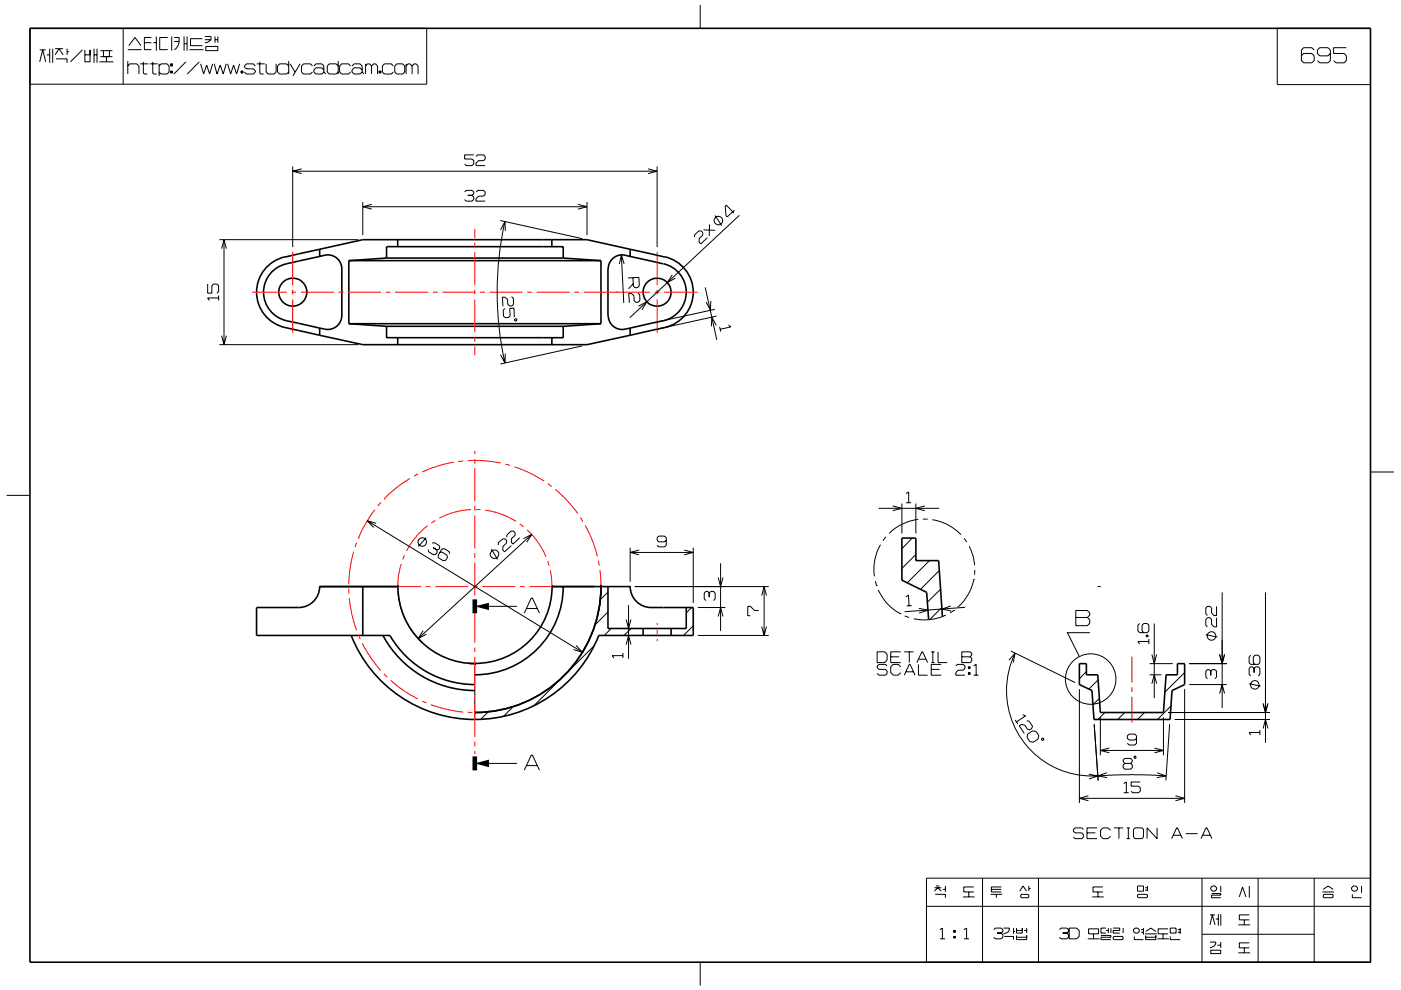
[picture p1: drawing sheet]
<svg xmlns="http://www.w3.org/2000/svg" width="297mm" height="210mm" viewBox="0 0 297 210" stroke-linecap="round" stroke-linejoin="round" font-family="sans-serif">
<g fill="none" stroke="#000" stroke-width=".21">
<path d="M6.3 6h84.2v11.9h-84.2zM8.4 10.6h1.3M8.4 13.1l.7-2.5 .6 2.5M9.9 11.6h.6M10.5 10.3v3M11.2 10.3v3M11.7 10.3h1.7M11.7 11.6l.8-1.3 .9 1.3M11.9 12.5h2.3v.8M14.2 10.3v1.3M14.2 11h.4M17.5 10.6l-2.6 2.5"/>
<path d="M18 11.6h1.1M18 10.6v2.5h1.1v-2.5M19.9 11.6h.7M19.9 10.3v3M20.6 10.3v3M21.1 13.1h2.9M21.3 10.7h2.5M21.3 12h2.5M21.9 10.7v1.3M22.6 12v1.1M23.2 10.7v1.3M26.1 6v11.9"/>
<path d="M27.1 10.5h3M27.1 14l.4-.5h1.5l.5 .5v1.7M27.1 13v2.7M27.3 9.7l1.3-1.7 1.3 1.7M29.7 13.5h1.8M30.4 13.1v2.4l.2 .2h.6M30.6 9.1h1.5M31.8 13.5h1.6M32.1 8h-1.5v2.5h1.5M32.4 13.1v2.4l.2 .2h.6M32.5 9.1h.6M33.1 7.7v3"/>
<path d="M33.7 14l.5-.5h1.2l.5 .5v1.3l-.5 .4h-1.2l-.5-.4M33.7 13.5v2.6M35.6 8h-1.7v2.5h1.7M36.2 13.5h.4v.5h-.4zM36.2 15.1h.4v.4h-.4zM36.4 13.5v.5M36.4 15.1v.4M36.4 7.7v3M36.9 8h1.1a2.28 2.28 0 0 1-1.1 2.5M36.9 8.8h1.1M39 7.7v3M39 9.3h.7"/>
<path d="M39.4 13.1l-2.5 2.6M39.7 7.7v3M40.2 10.5h2.9M42.2 13.1l-2.5 2.6M42.5 13.5l.7 2.2 .6-1.9 .6 1.9 .7-2.2M42.9 8.2h-2.5v1.5h2.5M43.4 7.7h1.3v.7M43.4 8.4h1.3M43.6 9.9h2.6v.8h-2.6zM44.7 8.4l-.8 .7h-.5M45.4 13.5l.6 2.2 .7-1.9 .6 1.9 .7-2.2M45.6 7.7v1.4"/>
<path d="M45.6 8.4h.6M46.2 7.7v1.4M48.3 13.5l.6 2.2 .6-1.9 .7 1.9 .6-2.2M51.1 15.1h.4v.4h-.4zM51.3 15.1v.4M54.1 14l-.4-.5h-1.5l-.4 .5v.2l.4 .4h1.5l.4 .5v.2l-.4 .4h-1.5l-.4-.4M54.4 13.5h1.7M55.1 13.1v2.4l.2 .2h.6M56.4 13.5v1.8l.5 .4h1.2l.4-.4v-1.8M61.2 14l-.5-.5h-1.4l-.5 .5v1.3l.5 .4h1.4l.5-.4M61.2 13v2.7M61.5 13.5l1.1 1.8"/>
<path d="M63.6 13.5l-1.5 2.6M66.3 14l-.5-.5h-1.5l-.4 .5v1.3l.4 .4h1.5l.5-.4M66.5 14l.5-.5h1.2l.5 .5v1.3M68.7 14.9l-.5-.5h-1.2l-.5 .5v.4l.5 .4h1.2l.5-.4M68.7 15.3l.4 .4M71.7 14l-.4-.5h-1.5l-.4 .5v1.3l.4 .4h1.5l.4-.4M71.7 13v2.7M74.3 14l-.4-.5h-1.5l-.4 .5v1.3l.4 .4h1.5l.4-.4M74.6 14l.5-.5h1.2l.5 .5v1.3M76.8 14.9l-.5-.5h-1.2l-.5 .5v.4l.5 .4h1.2l.5-.4M76.8 15.3l.4 .4M77.5 14l.4-.5h.5l.4 .5"/>
<path d="M77.5 13.5v2.2M78.8 14l.4-.5h.4l.4 .5v1.7M78.8 14v1.7M80.3 15.1h.5v.4h-.5zM80.6 15.1v.4M83.4 14l-.4-.5h-1.5l-.4 .5v1.3l.4 .4h1.5l.4-.4M84.1 13.5h1.3l.4 .5v1.3l-.4 .4h-1.3l-.4-.4v-1.3zM86.1 14l.4-.5h.4l.5 .5M86.1 13.5v2.2M87.4 14l.4-.5h.4l.4 .5v1.7M87.4 14v1.7M148.5 1.1v4.9"/>
<path d="M270.8 6h19.8v11.9h-19.8zM278.6 10.6l-.5-.5h-1.7l-.5 .5v2.3l.5 .4h1.7l.5-.4v-1.1l-.5-.5h-1.7l-.5 .5M282.1 11.3l-.5 .5h-1.8l-.5-.5v-.7l.5-.5h1.8l.5 .5v2.3l-.5 .4h-1.8l-.5-.4M285.5 10.1h-2.8v1.2h2.3l.5 .5v1.1l-.5 .4h-1.7l-.6-.4M62.1 35.3v17.1M62.1 36.3h77.2M64 35.8l-1.9 .5 1.9 .5M100.5 32.8h-2v.9h1.6l.4 .4v.7l-.4 .3h-1.3l-.3-.3M100.9 33.2l.4-.4h1.2l.4 .4v.5l-.4 .4h-1l-.6 .5v.5h2M137.4 35.8l1.9 .5-1.9 .5M139.3 35.3v17.1M46.5 50.8h29.4"/>
<path d="M47 52.7l.5-1.9 .5 1.9M47.5 50.8v22.3M76.9 42.8v7.1M76.9 43.9h47.6M78.8 43.3l-1.9 .6 1.9 .5M98.5 40.7l.3-.3h1.3l.4 .3v.4l-.4 .3M99.2 41.4h.9M100.1 41.4l.4 .4v.5l-.4 .4h-1.3l-.3-.4M100.9 40.7l.4-.3h1.2l.4 .3v.6l-.4 .3h-1l-.6 .6v.5h2M106.1 46.8l17.4 3.8M106.1 48.8l1-1.8v2M107.1 47a69 69 0 0 0 0 30"/>
<path d="M122.6 43.3l1.9 .6-1.9 .5M124.5 42.8v7.1M131.7 54.1l.5 10.2M132.3 56l-.6-1.9-.4 1.9M134.2 58.9l.1 1.8 .4 .3h.5l.3-.4v-1.8l-2.4 .2M142.5 58.3l-1 1.6 1.7-.9M147.2 50.3l.1-.5 .9-.8h.5l.3 .4v.5l-.8 .7v.7l.4 .4 1.4-1.3M149.1 48.8h2.5M150.4 47.6v2.5M151.6 45.7l1.4 2.2M155.7 44.6l-1.5 1.4-.3-.2-.1-2.1 .2-.2 1.6 1.7M156.8 45.7l-23.3 21.7"/>
<path d="M44 60.2v2h.9v-1.6l.4-.4h.7l.4 .4v1.2l-.4 .4M46.4 63.2h-2.4l.4 .5M46.4 62.7v1M46.5 73.1h29.4M47 71.2l.5 1.9 .5-1.9M107 65.4l-.3 .4 .1 1.3 .3 .3 .7-.1 .4-.3-.1-1.6h.9l.1 1.9M107.1 75v2l-1-1.8M108.5 62.9l.3 .3 .1 1.3-.3 .4h-.6l-.3-.3-.1-1.1-.6-.5h-.5l.1 2M109.1 67.8l.3-.2 .2 .3-.3 .2zM123.5 73.4l-17.4 3.8M134.3 60.2l-1 1M135.3 62.2l.3 .3 .1 1.2-.4 .4h-.5l-.3-.3-.1-1.1-.5-.5-.6 .1 .1 1.9"/>
<path d="M135.4 64.9l1.8-.9-1.1 1.7M149.5 61l2.5 11.1M150.7 63.8l-.1 2-.9-1.8M151.5 65.6l-12.5 2.8M151.8 69l-.9-1.7-.1 1.9M151.9 67.1l-12.9 2.8M152.6 69.3l.2 1.1M154.5 68.9l.4 .4-2.2 .5M1.4 105.1h4.9M77.9 110.4l45.6 27.9M79.8 111l-1.9-.6 1.3 1.5M90.4 114l-1.7 1.9"/>
<path d="M90.8 116.5l.1 .5 1 .7 .5-.1 .3-.5-.1-.5M91.6 115.2l.5-.1 1 .6 .2 .5-.2 .3-.5 .1M91.9 116.2l.7 .4M93.2 117.2l.5-.1 1.1 .7 .1 .4-.4 .6-.5 .1-1-.6-.1-.5 .8-1.3 .5-.1 1.1 .6v.5M104.2 116.5l1.3 2.2M105.5 118.2l-.1 .1M105.7 115.6v-.5l.9-.8h.5l.3 .4v.5l-.8 .7v.8l.4 .3 1.4-1.3M107.4 114l.1-.6 .9-.8h.5l.3 .4v.5l-.7 .8-.1 .7 .4 .4 1.4-1.3M111 114.3l1.7-.9-1 1.6M112.7 113.4l-24.1 22.1M133.6 117.2h13.4M133.6 116.2v7.2"/>
<path d="M135.5 116.7l-1.9 .5 1.9 .5M141.3 114.6l-.4 .3h-1.2l-.4-.3v-.6l.4-.3h1.2l.4 .3v1.7l-.4 .3h-1.2l-.4-.3M145.1 116.7l1.9 .5-1.9 .5M147 116.2v11.7M152.8 119.5v14.3M186.3 107.8h12.8M186.7 115.5a11.4 11.4 0 0 0-1.4 4.5l.1 2.3M187.8 113.9l-.6 .8M189.3 107.3l1.9 .5-1.9 .5M191.2 106.8v6.3M192.1 104.7l.6-.4v2.3M192.1 106.6h1.1"/>
<path d="M193.4 114.1l-2.2 2.3M194.2 106.8v6.3M194.2 117.6l-3 3M194.7 110.1a10.6 10.6 0 0 0-6.2 3.1M195.7 110.1h1M196.1 107.3l-1.9 .5 1.9 .5M197.1 118.9l-4.7 4.7M197.7 110.2a10.8 10.8 0 0 1 6.1 3.2M204.4 114.2l.6 .8M205.5 115.9a9.6 9.6 0 0 1 1.1 4M290.6 100.1h4.9M84.4 125.4a16.4 16.4 0 0 0 4.9 10.7"/>
<path d="M89.7 133.8l-1.1 1.7 1.8-1M100.7 128.6h8.9M111.2 130l1.4-3.2h.3l1.5 3.2M111.6 129.1h2.3M122.1 136.9l1.4 1.4-1.9-.5M126 136.9l-12.8 12.8M127.4 125.4a26.8 26.8 0 0 1-4.4 13.8M128.9 125.6l-1.6 1.6M128.9 129.8l-2.7 2.7M129.6 133.3l-1.5 1.5M132.1 139.1h-2.3l.4 .5M132.1 138.5v1.1"/>
<path d="M132.8 136.7l.5-1.9 .5 1.9M132.8 131.4l.5 1.9 .5-1.9M133.3 128.4v11.3M133.8 133.3l-1.5 1.5M134.6 124.4h28.4M146.6 128.9l-1.1 1.1M147 132.8l-2.1 2M148 128.9h5.8M148 134.8h15M150.4 125.8l-.4-.4h-.3l-.4 .4v1.2l.4 .4M150.4 125.8l.3-.4h.6l.3 .4v1.2l-.3 .4M150.4 125.8v.9"/>
<path d="M152.3 130.8l.5-1.9 .5 1.9M152.3 122.5l.5 1.9 .5-1.9M160.9 129.5h-.9l-.9-.9h-.6v2h.6M161.5 132.9l.5 1.9 .5-1.9M161.5 126.3l.5-1.9 .5 1.9M162 124.4v10.4M185.6 123.3l.2 .9M185.8 124.2h.1M186 138.3h1.6l.5 .5v1.2l-.5 .5h-1.6zM186.2 125.1a10.2 10.2 0 0 0 4.7 5.1M188.8 139.3h1.8M190.9 130.2h.1"/>
<path d="M191 138.3h-2.2v2.2h2.2M191.7 138.3h2M191.8 130.6l.9 .4M192.1 126.6l.5-.4 .1 2.3M192.8 138.3v2.2M193.3 128.5h-1.1M194.7 139.8h1.6M194.8 129l2 .4-1.9 .6M197.4 138.3h.8M197.8 138.3v2.2M198.9 138.3v2.2h1.9M199.1 121l-3.9 4"/>
<path d="M199.4 125l-2.8 2.7M199.7 128.9l-2.6 2.5M200.5 130.5a11.3 11.3 0 0 1-4.1 1l-2.7-.3M201.6 128.5l-1.9 .7 2 .4M202.3 129.4h.1M202.3 129.4l-.9 .6M203.9 138.3h1.8l.3 .3v.3l-.3 .4 .3 .4v.5l-.3 .3h-1.8zM203.9 139.3h1.8M204.6 128.8l-12.8 .9M206.5 122.9h.1M206.5 122.9a10.8 10.8 0 0 1-3.5 5.9M206.7 120.9l-.1 1"/>
<path d="M214.3 138.1l13.7 6.7M215.2 138.5a18.1 18.1 0 0 0 17.6 26M228.1 129.5h2.4l.6 .5v.5l-.6 .5 .6 .5v.7l-.6 .5h-2.4zM228.1 131h2.4M231.1 134.2h-4.8l2.6 5.1M232.7 124.4h.7M241.6 132.2l-.3 .4v1.3l.3 .3h1.6l.4-.3v-1.3l-.4-.4h-.7l-.4 .4v1.3l.4 .3M243 134.7h.4v.3h-.4zM243 134.9h.4M243.6 136.1h-2.3l.3 .5M243.6 135.5v1.1M244.2 138.8l.5 2 .5-2"/>
<path d="M244.7 132.2v15.9M255.7 134.6l2.4 .5M257.3 135.7h.1M257.9 128.6v1.9h-.5l-.5-.5v-1.1l-.4-.3h-.5l-.3 .3v1.3l.3 .3M257.9 131v2h-.5l-.5-.5v-1.1l-.4-.4h-.5l-.3 .4v1.2l.3 .4M258.6 138.8l.5 2 .5-2M259.1 125.6v24.5M265.2 139l-.4 .4v1.2l.4 .3h1.6l.3-.3v-1.2l-.3-.4h-.7l-.4 .4v1.2l.4 .3M268.3 125.6v32M100.7 140.8v11.8M103.5 151l-1.6 1.6M108.8 149.9l-2.1 2.1"/>
<path d="M188.1 141.3l-.4-.4h-1.3l-.4 .4v.3l.4 .4h1.3l.4 .3v.5l-.4 .4h-1.3l-.4-.4M191 141.4l-.5-.5h-1.1l-.6 .5v1.3l.6 .5h1.1l.5-.5M191.7 143.2l1.1-2.3h.2l1 2.3M192.1 142.5h1.6M194.4 140.5l1-2.2h.2l1.1 2.2M194.7 140.9v2.3h2M197.4 142h1.8M197.4 140.5h.8M199.6 140.9h-2.2v2.3h2.2M202.6 141.3l.4-.4h1.2l.4 .4v.5l-.4 .3h-1l-.6 .6v.5h2M205.3 141.4h.4v.4h-.4zM205.3 142.7h.4v.3h-.4z"/>
<path d="M205.5 141.4v.4M205.5 142.7v.3M206.4 143.2h1.1M206.4 141.3l.6-.4v2.3M213.9 140l1.3-1.4-.4 1.9M215.2 152.7l.6 .9M216.8 151.6l.6 .2-1.9 1.3M217.7 152.9l.5 .1 .7 1-.1 .5-.4 .3-.6-.1-.5-.9-.8-.1-.4 .3 1.1 1.6M217.9 155.7l1-.7 .8 .1 .6 .9-.2 .8-1 .6-.7-.1-.6-.9zM220.8 156.7l.4-.1 .1 .4h-.4zM228.9 146.2v24.1M230.3 142.4l-1.4 1.5"/>
<path d="M232 153.6l.8 12M232.8 144.2l-2 2M233.1 148.1l-1.4 1.4M233.3 152.1v8.1M233.3 159.2h13.4M234.3 151.1l-1.5 1.5M235.2 158.7l-1.9 .5 1.9 .5M238.5 151.1l-1.5 1.5M241 156.6l-.4 .4h-1.2l-.4-.4v-.5l.4-.4h1.2l.4 .4v1.5l-.4 .4h-1.2l-.4-.4M242.7 151.1l-1.5 1.5M243.8 140.8h4.9M243.8 143.1h2.4"/>
<path d="M244.2 145l.5-1.9 .5 1.9M244.8 158.7l1.9 .5-1.9 .5M246.7 152.1v8.1M247.7 151.1h21.6M248 153.6l-.8 12M248.3 149.7l-2.9 2.9M249 152.6h20.3M251.2 142.7l-4.2 4.1M251.2 146.2v24.1M252.1 145.2h8M252.1 140.8h8M256.7 142.4l-.4-.4h-.3l-.3 .4v1.2l.3 .4"/>
<path d="M256.7 142.4l.3-.4h.6l.3 .4v1.2l-.3 .4M256.7 142.4v.9M258.6 147.1l.5-1.9 .5 1.9M264.8 145l2.5 .5M265.9 141.8l.3-.4h.6l.3 .4v1.2l-.3 .4M265.9 141.8l-.4-.4h-.3l-.4 .4v1.2l.4 .4M265.9 141.8v.9M267.1 155.4h-2.3l.4 .5M267.1 154.9v1M267.8 149.2l.5 1.9 .5-1.9M267.8 154.5l.5-1.9 .5 1.9M100.7 161.9h8.9"/>
<path d="M111.2 163.4l1.4-3.3h.3l1.5 3.3M111.6 162.4h2.3M228.9 169.3h22.3M229.7 175.9l-.3-.3h-1.4l-.4 .3v.4l.4 .3h1.4l.3 .4v.5l-.3 .4h-1.4l-.4-.4M230.5 176.6h1.7M230.8 168.8l-1.9 .5 1.9 .5M230.8 164.2l1.9 .4-1.8 .6M232.6 175.6h-2.1v2.3h2.1M232.8 164.6l6.9-.3 7.5 .3M234.7 163.9l-1.9 .7 1.9 .3M235.5 176.1l-.6-.5h-1.1l-.5 .5v1.3l.5 .5h1.1l.6-.5M236.2 175.6h1.9"/>
<path d="M237.2 175.6v2.3M238.3 166.2l.5-.3v2.2M238.3 168.1h1M238.5 161.9h1.2M238.5 161.9l-.4-.4v-.3l.4-.3h1.2l.4 .3v.3l-.4 .4M238.5 161.9l-.4 .4v.5l.4 .3h1.2l.4-.3v-.5l-.4-.4M238.9 175.6h.7M238.9 177.9h.7M239.2 175.6v2.3M240.3 175.9l.4-.3h1.4l.3 .3v1.6l-.3 .4h-1.4l-.4-.4zM240.4 160.5l.3-.1 .2 .3-.3 .2zM241.8 165.9h-2v.8h1.6l.4 .4v.7l-.4 .3h-1.2l-.4-.3"/>
<path d="M245.3 175.6v2.3l-2.1-2.3v2.3M245.4 163.9l1.8 .7-1.9 .3M248.4 177.9l1.1-2.3h.1l1.1 2.3M248.8 177.2h1.5M249.2 168.8l2 .5-2 .5M251.4 176.8h2.5M254.6 177.9l1.1-2.3h.2l1.1 2.3M255 177.2h1.6M196.4 186.3h94.2v17.8h-94.2zM196.4 192.2h94.2M198.1 188.3h1.5M198.1 189l.7-.7 .8 .7"/>
<path d="M198.3 189.7h2.1v.7M198.5 187.9h.7M199.3 197.2l.5-.4v2.3M199.3 199.1h1.1M199.9 188.6h.5M200.4 187.9v1.3M202.2 198.6h.4v.4h-.4zM202.2 197.4h.4v.3h-.4zM202.4 197.4v.3M202.4 198.6v.4M204.2 190.2h2.4M204.4 199.1h1"/>
<path d="M204.4 197.2l.5-.4v2.3M205.4 189.2v1M206.5 188.1h-2.2v1.1h2.2M208.3 186.3v17.8M210 189.7h2.5M210.2 188.6h2.1M210.7 197.2l.3-.4h1.3l.3 .4v.4l-.3 .3M211.2 189.7v.7M211.4 197.9h.9M212.3 197.9l.3 .3v.6l-.3 .3h-1.3l-.3-.3M212.3 188.1h-2.1v1.1h2.1M212.8 196.8h1.2a1.11 1.11 0 0 1-1.2 1.3"/>
<path d="M212.9 198.6h2v.7M214.9 196.8v1.3M214.9 197.6h.3M215.5 197.4h1.2M215.5 196.8v1.1h1.2v-1.1M215.5 198.4v.9h2.2v-.9M215.5 198.8h2.2M216.2 189l.7-1.1 .7 1.1M216.6 189.7h1.4l.1 .2v.3l-.1 .2h-1.4l-.2-.2v-.3zM217.1 197.4h.6M217.7 196.8v1.1M218.1 187.9v1.1"/>
<path d="M218.1 188.5h.4M220.2 186.3v17.8M224.6 197.2l.4-.4h1.2l.4 .4v.4l-.4 .3M225.3 197.9h.9M226.2 197.9l.4 .3v.6l-.4 .3h-1.2l-.4-.3M226.7 196.8h1.6l.5 .6v1.2l-.5 .5h-1.6zM230.6 199.1h2.5M230.8 197h2.1v1.1h-2.1zM231.6 190.2h2.4M231.9 198.1v1M232.8 189.2v1M233.4 198.4h2.1v.4h-2.1v.5h2.1"/>
<path d="M233.8 188.1h-2.1v1.1h2.1M234.5 197.4h.5M234.5 196.8h-1.1v1.1h1.1M235 196.8v1.1M235.5 196.8v1.1M236 196.8h1.4v.6h-1.4v.5h1.4M236.2 198.6h1.7l.2 .2v.3l-.2 .2h-1.7l-.2-.2v-.3zM238.1 196.8v1.1M240.3 197.2l.4-.4h.5l.4 .4v.4l-.4 .3h-.5l-.4-.3zM240.5 198.6v.7h1.9M241.2 187.9h1.2v1.1h-1.2zM241.2 189.9l.2-.2h1.7l.2 .2v.3l-.2 .2h-1.7l-.2-.2z"/>
<path d="M241.9 197.2h.5M241.9 197.7h.5M242.4 196.8v1.4M242.7 198.1h2.5M242.8 188.3h.5M242.8 188.8h.5M242.9 198.4v.9h2.2v-.9M242.9 198.8h2.2M242.9 197.6l1.1-.8 1.1 .8M243.3 187.9v1.1M245.4 199.1h2.4M246.6 198.1v1"/>
<path d="M247.6 197h-2.1v1.1h2.1M248.1 198.6v.7h2.1M248.1 196.8h1.2v1.1h-1.2zM249.7 197.7h.5M249.7 197.2h.5M250.2 196.8v1.3M254.8 198.2h23.8M254.8 186.3v17.8M256.5 199.8h1.3a1.17 1.17 0 0 1-1.3 1.2M256.5 194h1.1M256.5 196.2l.5-2.2 .6 2.2M256.9 189.5h1.9v.4h-1.9v.5h1.9"/>
<path d="M257 187.9h.6l.3 .4v.3l-.3 .4h-.6l-.3-.4v-.3zM257.8 194.9h.5M258.3 193.9v2.4M258.8 187.9v1.3M258.8 199.8v1.2M258.8 193.9v2.4M262.5 196.2h2.5M262.8 190.2l.6-2.1 .8 2.1M263.8 195.1v1.1M264.9 187.9v2.5M264.9 194h-2.1v1.1h2.1M264.9 200h-2.1v1h2.1"/>
<path d="M266.7 186.3v17.8M278.6 186.3v17.8M280.4 189.2h2.4M280.5 189.9l.2-.2h1.8l.2 .2v.3l-.2 .2h-1.8l-.2-.2zM280.5 188.6l1.1-.7 1.1 .7M286.7 189.7v.7h2M286.9 187.9h.5l.4 .4v.3l-.4 .4h-.5l-.3-.4v-.3zM288.7 187.9v1.5M148.5 204.1v4.9M256.7 201.5h2.1v.8h-2.1zM258.1 200.5h.7M262.5 202.1h2.5"/>
<path d="M263.8 201v1.1"/>
<circle cx="152.3" cy="46.8" r=".91"/>
<circle cx="89.5" cy="115" r=".91"/>
<circle cx="104.8" cy="117.5" r=".92"/>
<circle cx="256.8" cy="134.9" r=".91"/>
<circle cx="231.3" cy="144" r="5.3"/>
<circle cx="266.1" cy="145.3" r=".91"/>
</g>
<g fill="none" stroke="#000" stroke-width=".34">
<path d="M6.4 6h284.2v198.1h-284.3zM60.4 54.5a7.7 7.7 0 0 0-6 7.5 7.7 7.7 0 0 0 6 7.5l2.9 .6M60.7 56a6.2 6.2 0 0 0-4.8 6 6.2 6.2 0 0 0 4.8 6M67.8 54.4a3.2 3.2 0 0 1 4.7 2.7M67.8 52.9v1.5M67.8 54.4l-7.1 1.6M72.5 57.1v9.8M74 55.3v13.4M74 55.3h53.4M82 54.7v-2.4h37.4v2.4M82 54.7l-8 .6M82 54.7h37.4"/>
<path d="M84.3 50.8v1.5M117 50.8v1.5M119.4 54.7l8 .6M127.4 55.3v13.4M128.9 57.1v9.8M133.6 54.4a3.2 3.2 0 0 0-4.7 2.7M133.6 52.9l-9.1-2.1h-47.6l-16.5 3.7M133.6 52.9v1.5M133.6 52.9l7.4 1.6M133.6 54.4l7 1.6M140.7 56a6.2 6.2 0 0 1 4.8 6 6.2 6.2 0 0 1-4.8 6M141 54.5a7.7 7.7 0 0 1 6 7.5 7.7 7.7 0 0 1-6 7.5l-7.4 1.6"/>
<path d="M60.7 68l7.1 1.6M63.3 70.1l4.5 1M67.8 69.6v1.5M67.8 71.1l9.1 2h47.6l9.1-2M72.5 66.9a2.96 2.96 0 0 1-3.7 2.9l-1-.2M74 68.7h53.4M74 68.7l8 .5M82 69.2v2.4h37.4v-2.4M82 69.2h37.4M84.3 71.6v1.5M117 71.6v1.5M127.4 68.7l-8 .5"/>
<path d="M128.9 66.9a2.94 2.94 0 0 0 3.6 2.9l1.1-.2M133.6 69.6v1.5M140.6 68l-7 1.6M199 118.9h-4.8v-4.8h-3v9l5.3 2.5 .4 5.8M199 118.9l.8 11.9M67.8 124.4v-.1a4.5 4.5 0 0 1-4.5 4.6h-8.9v5.9h28.3a20.9 20.9 0 0 0 18 10.4M67.8 124.4h16.5M76.9 124.4v10.4M81.2 134.8a22.1 22.1 0 0 0 19.5 11.7M84.4 124.4v-.2a16.4 16.4 0 0 0 16.5 16.6h-.2M117 124.4h16.6M117.1 124.4v-.2a16.4 16.4 0 0 1-17.8 16.5"/>
<path d="M119.4 124.4a18.7 18.7 0 0 1-18.7 18.7M127 134.8a28.2 28.2 0 0 1-26.3 17.8 28.2 28.2 0 0 1-26.2-17.8M127.4 124.4v-.3a26.7 26.7 0 0 1-26.7 27M128.9 124.4v8.9h16.6v-4.4M133.6 124.4v-.1a4.5 4.5 0 0 0 4.4 4.6h9v5.9h-20.1M136.4 133.3v1.5M142.3 133.3v1.5M230.3 140.8h-1.4v4.4l2.6 1.3 .4 6.1h16.2l.4-6.1 2.7-1.3M230.3 140.8v2.3h2.4l.6 8h13.4l.5-8h2.4v-2.3h1.6v4.4"/>
<circle cx="62.1" cy="62" r="2.98"/>
<circle cx="139.3" cy="62" r="2.97"/>
</g>
<g fill="none" stroke="#f00" stroke-width=".21">
<path d="M62.1 53.4v7.1M100.7 48.6v1.9M100.7 51.5v1M100.7 53.5v7M139.3 53.4v7.1M53.5 62h7.3M61.8 62h1M62.1 61.5v1M62.1 63.5v7.1M63.8 62h7M71.8 62h1M73.8 62h7"/>
<path d="M81.8 62h1M83.8 62h7M91.8 62h1M93.8 62h7M100.7 61.5v1M100.7 63.5v7M100.7 71.5v1M100.7 73.5v1.8M101.8 62h1M103.8 62h7M111.8 62h1M113.8 62h7"/>
<path d="M121.8 62h1M123.8 62h14M138.8 62h1M139.3 61.5v1M139.3 63.5v7.1M140.8 62h7.1M96.2 98l-3.2 .8-3.5 1.3M97.2 97.9h.1M98.2 97.8l-1 .1M99.2 97.7h3.2l3.8 .5M100.7 95.7v.6M100.7 97.3v1"/>
<path d="M100.7 99.3v7M107.1 98.5l1 .2M109.1 99l3.4 1.4 2.9 1.6M75 117l-.9 4.2-.1 2.7M75.6 115.1l-.3 .9M76 114.2h.1M79.5 108.1l-2 2.9-1.5 3.2M80.8 106.5l-.7 .8M81.4 105.8h.1M85 119.6l-.5 2.5-.2 2.3M85.8 117.8l-.4 .9M86.9 101.5l-3.1 2.1-2.4 2.2"/>
<path d="M88.6 100.5l-.8 .5M90.6 111.5l-.3 .3a15.7 15.7 0 0 0-4.1 5M92.3 110.4l-.9 .5M99.9 108.1l-3.5 .5-3.3 1.3M100.7 107.3v1M100.7 109.3v7M100.7 117.3v1M100.7 119.3v7M100.9 108.1h1M102.9 108.2l1.9 .4 2.4 .8 2.2 1.2M110.2 111.1l.8 .6M111.8 112.4a16.6 16.6 0 0 1 3.9 5.7"/>
<path d="M116.1 119l.3 1M116.2 102.6l.8 .6M117.7 103.8l2.2 2 2.6 3.1M123.1 109.8l.5 .8M124.1 111.5l1.6 3.3 .9 3.2M126.9 119l.1 .9M74 124.9v1M74.1 126.9l.5 3.4 1 3.4M76 134.6l.4 .9M76.8 136.4l2.2 3.7 1.7 2.1M84.5 124.4h4.8M90.3 124.4h1"/>
<path d="M92.3 124.4h7M100.3 124.4h1M100.7 127.3v1M100.7 129.3v7M100.7 137.3v1M100.7 139.3v7M102.3 124.4h7M110.3 124.4h.9M112.3 124.4h4.7M116.7 120.9l.2 1.5 .1 2M127.2 120.9l.2 3.5M139.3 132.1v.4"/>
<path d="M139.3 133.6v1M139.3 135.5v.5M240 139.3v5.5M81.4 142.9l.7 .7M82.8 144.3l3 2.3 2.8 1.6M89.5 148.7l.9 .4M91.4 149.5l3.8 1.1 3 .4M99.2 151.1h1M100.7 147.3v1M100.7 149.3v7M100.7 157.3v1M100.7 159.3v.6"/>
<path d="M100.7 151.1h.1M240 145.8v1M240 147.8v5.4"/>
</g>
<path d="M100.7 127.1v3M100.7 160.4v3" fill="none" stroke="#000" stroke-width=".97" stroke-linecap="butt"/>
<path d="M100.7 128.6l3-.8v1.6zM100.7 161.9l3-.8v1.6z" fill="#000"/>
</svg>
